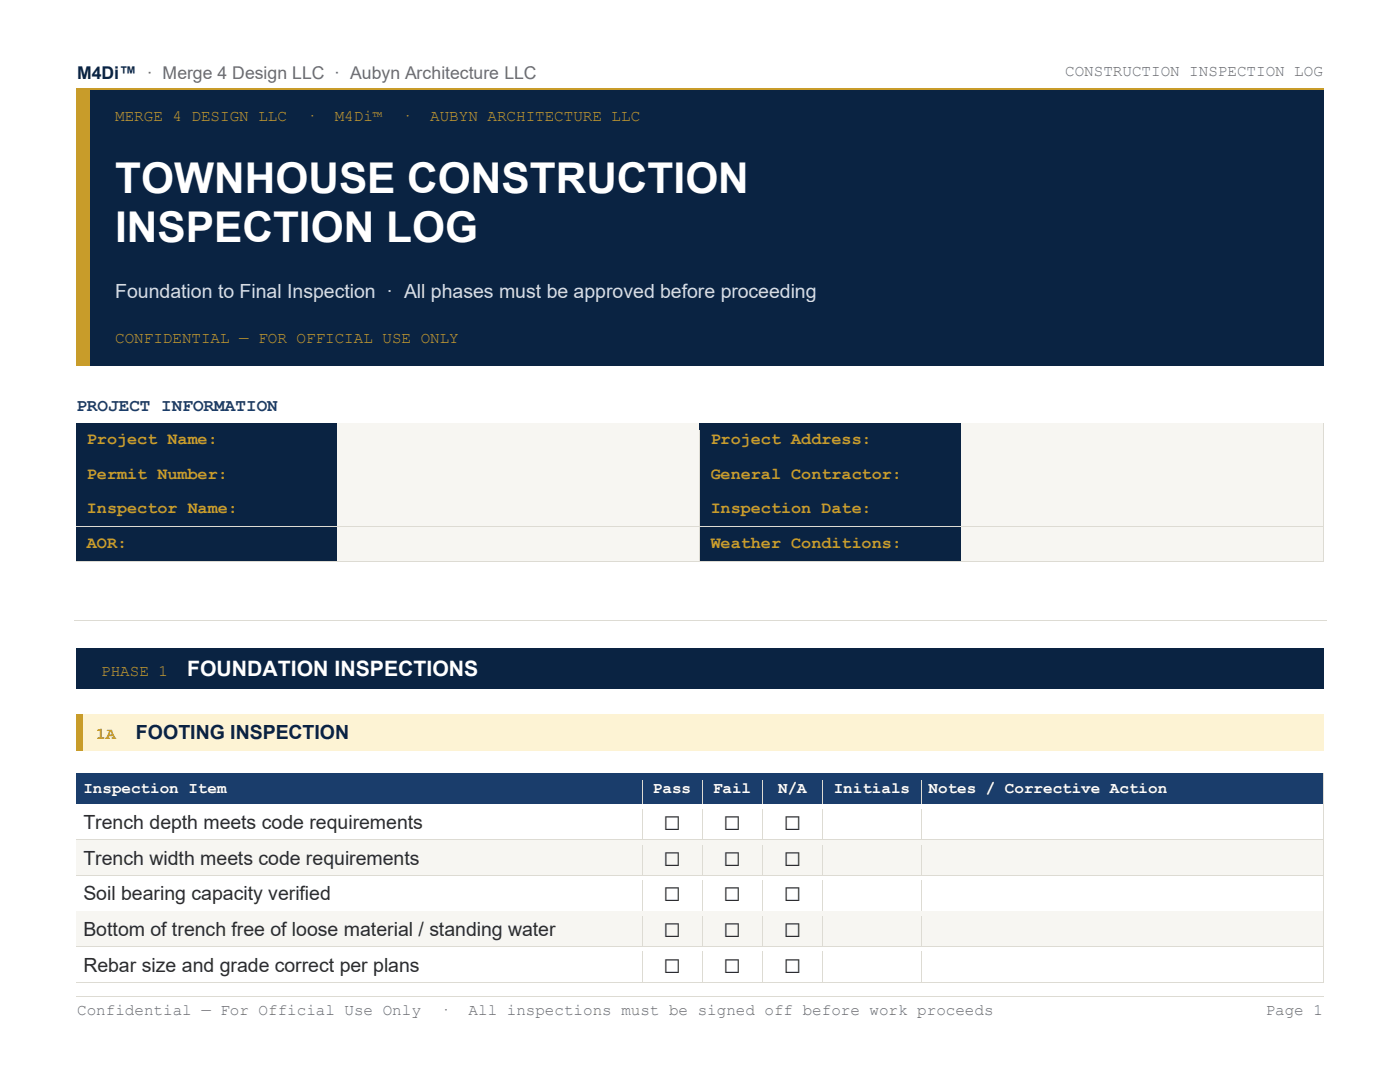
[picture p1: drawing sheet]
<svg xmlns="http://www.w3.org/2000/svg" width="279mm" height="216mm" viewBox="0 0 279 216" stroke-linecap="round" stroke-linejoin="round" font-family="sans-serif">
<defs><g id="words">
<g font-size="8.5" fill="#fff">
<text x="23" y="38.5">TOWNHOUSE CONSTRUCTION</text>
<text x="23" y="48.3">INSPECTION LOG</text>
</g>
<text font-size="4.2" fill="#fff" x="37.3" y="134.9">FOUNDATION INSPECTIONS</text>
<text font-size="3.9" fill="#d4dce8" x="23" y="59.5">Foundation to Final Inspection · All phases must be approved before proceeding</text>
<text font-size="3.9" fill="#0a2342" x="27.1" y="147.4">FOOTING INSPECTION</text>
<g font-size="3.9" fill="#2c2c30">
<text x="16.6" y="165.5">Trench depth meets code requirements</text>
<text x="132.5" y="165.6">☐</text>
<text x="144.5" y="165.6">☐</text>
<text x="156.5" y="165.6">☐</text>
<text x="16.6" y="172.6">Trench width meets code requirements</text>
<text x="132.5" y="172.8">☐</text>
<text x="144.5" y="172.8">☐</text>
<text x="156.5" y="172.8">☐</text>
<text x="16.6" y="179.7">Soil bearing capacity verified</text>
<text x="132.5" y="179.9">☐</text>
<text x="144.5" y="179.9">☐</text>
<text x="156.5" y="179.9">☐</text>
<text x="16.6" y="186.8">Bottom of trench free of loose material / standing water</text>
<text x="132.5" y="187">☐</text>
<text x="144.5" y="187">☐</text>
<text x="156.5" y="187">☐</text>
<text x="16.6" y="193.9">Rebar size and grade correct per plans</text>
<text x="132.5" y="194.1">☐</text>
<text x="144.5" y="194.1">☐</text>
<text x="156.5" y="194.1">☐</text>
</g>
<text font-size="3.5" fill="#0a2342" x="15.4" y="15.8">M4Di™ · Merge 4 Design LLC · Aubyn Architecture LLC</text>
<text font-size="3.5" fill="#1a3d6b" x="15.2" y="82.1">PROJECT INFORMATION</text>
<g font-size="3.3" fill="#c89c2a">
<text x="17.4" y="88.7">Project Name:</text>
<text x="141.8" y="88.7">Project Address:</text>
<text x="17.4" y="95.6">Permit Number:</text>
<text x="141.8" y="95.6">General Contractor:</text>
<text x="17.4" y="102.4">Inspector Name:</text>
<text x="141.8" y="102.4">Inspection Date:</text>
<text x="17.4" y="109.3">AOR:</text>
<text x="141.8" y="109.3">Weather Conditions:</text>
<text x="19.1" y="147.4">1A</text>
</g>
<g font-size="3.2" fill="#6b6b72">
<text x="212.6" y="15.1">CONSTRUCTION INSPECTION LOG</text>
<text x="15.4" y="202.5">Confidential — For Official Use Only</text>
<text x="87.8" y="202.5">·</text>
<text x="93.5" y="202.5">All inspections must be signed off before work proceeds</text>
<text x="252.6" y="202.5">Page 1</text>
</g>
<g font-size="3.2" fill="#c89c2a">
<text x="23" y="24.1">MERGE 4 DESIGN LLC</text>
<text x="61.1" y="24.1">·</text>
<text x="66.8" y="24.1">M4Di™</text>
<text x="80.1" y="24.1">·</text>
<text x="85.9" y="24.1">AUBYN ARCHITECTURE LLC</text>
<text x="23" y="68.4">CONFIDENTIAL — FOR OFFICIAL USE ONLY</text>
<text x="20.2" y="134.9">PHASE 1</text>
</g>
<g font-size="3.2" fill="#fff">
<text x="16.6" y="158.3">Inspection Item</text>
<text x="130.3" y="158.3">Pass</text>
<text x="142.3" y="158.3">Fail</text>
<text x="155.3" y="158.3">N/A</text>
<text x="166.4" y="158.3">Initials</text>
<text x="185.3" y="158.3">Notes / Corrective Action</text>
</g>
</g></defs>
<path d="M15.2 17.8h192.6" fill="none" stroke="#c89c2a" stroke-width=".34"/>
<path d="M207.8 17.6h.3v.3h-.3z" fill-rule="evenodd" fill="#c89c2a"/>
<path d="M208.1 17.8h56.1" fill="none" stroke="#c89c2a" stroke-width=".34"/>
<path d="M15.2 198.8h213.7" fill="none" stroke="#dddbd3" stroke-width=".2"/>
<path d="M229 198.8h35.2" fill="none" stroke="#dddbd3" stroke-width=".2"/>
<g fill="#c89c2a">
<path d="M15.2 21.5h2.9v47.9h-2.9z" fill-rule="evenodd"/>
<path d="M15.4 21.5h2.5v4h-2.5z" fill-rule="evenodd"/>
</g>
<g fill="#0a2342">
<path d="M18.1 17.9h246.1v55h-246.1z" fill-rule="evenodd"/>
<path d="M23 21.5h237.7v3.6h-237.7z" fill-rule="evenodd"/>
<path d="M23 25.1h237.7v5.5h-237.7z" fill-rule="evenodd"/>
<path d="M23 30.6h237.7v9.7h-237.7z" fill-rule="evenodd"/>
<path d="M23 40.3h237.7v9.7h-237.7z" fill-rule="evenodd"/>
<path d="M23 50h237.7v5.8h-237.7z" fill-rule="evenodd"/>
<path d="M23 55.8h237.7v4.5h-237.7z" fill-rule="evenodd"/>
<path d="M23 60.3h237.7v5.5h-237.7z" fill-rule="evenodd"/>
<path d="M23 65.8h237.7v3.6h-237.7z" fill-rule="evenodd"/>
</g>
<path d="M15.2 17.9h2.9v3.6h-2.9z" fill-rule="evenodd" fill="#c89c2a"/>
<path d="M18.1 17.9h246.1v3.6h-246.1z" fill-rule="evenodd" fill="#0a2342"/>
<path d="M15.2 69.4h2.9v3.5h-2.9z" fill-rule="evenodd" fill="#c89c2a"/>
<g fill="#0a2342">
<path d="M18.1 69.4h246.1v3.5h-246.1z" fill-rule="evenodd"/>
<path d="M15.2 84.5h52.1v6.9h-52.1z" fill-rule="evenodd"/>
<path d="M17.4 85.9h48.5v3.8h-48.5z" fill-rule="evenodd"/>
</g>
<g fill="#f7f6f2">
<path d="M67.3 84.5h72.4v6.9h-72.4z" fill-rule="evenodd"/>
<path d="M69.1 85.9h69.2v4.1h-69.2z" fill-rule="evenodd"/>
</g>
<g fill="#0a2342">
<path d="M139.7 84.5h52.1v6.9h-52.1z" fill-rule="evenodd"/>
<path d="M141.8 85.9h48.6v3.8h-48.6z" fill-rule="evenodd"/>
</g>
<g fill="#f7f6f2">
<path d="M191.8 84.5h72.4v6.9h-72.4z" fill-rule="evenodd"/>
<path d="M193.6 85.9h69.2v4.1h-69.2z" fill-rule="evenodd"/>
</g>
<path d="M15.2 84.5h52.1v1.4h-52.1z" fill-rule="evenodd" fill="#0a2342"/>
<path d="M67.3 84.5h72.4v1.4h-72.4z" fill-rule="evenodd" fill="#f7f6f2"/>
<path d="M139.7 84.5v1.4z" fill-rule="evenodd" fill="#dddbd3"/>
<path d="M139.7 84.5h52.1v1.4h-52.1z" fill-rule="evenodd" fill="#0a2342"/>
<path d="M191.8 84.5h72.3v1.4h-72.3z" fill-rule="evenodd" fill="#f7f6f2"/>
<path d="M264.2 84.5v1.4z" fill-rule="evenodd" fill="#dddbd3"/>
<path d="M15.2 90h52.1v1.4h-52.1z" fill-rule="evenodd" fill="#0a2342"/>
<path d="M67.3 90h72.4v1.4h-72.4z" fill-rule="evenodd" fill="#f7f6f2"/>
<path d="M139.7 90h52.1v1.4h-52.1z" fill-rule="evenodd" fill="#0a2342"/>
<path d="M139.7 85.9v5.5" fill="none" stroke="#dddbd3" stroke-width=".2"/>
<path d="M191.8 90h72.4v1.4h-72.4z" fill-rule="evenodd" fill="#f7f6f2"/>
<path d="M264.2 85.9v5.5" fill="none" stroke="#dddbd3" stroke-width=".2"/>
<g fill="#0a2342">
<path d="M15.2 91.4h52.1v6.8h-52.1z" fill-rule="evenodd"/>
<path d="M17.4 92.8h48.5v3.8h-48.5z" fill-rule="evenodd"/>
</g>
<g fill="#f7f6f2">
<path d="M67.3 91.4h72.4v6.8h-72.4z" fill-rule="evenodd"/>
<path d="M69.1 92.8h69.2v4h-69.2z" fill-rule="evenodd"/>
</g>
<g fill="#0a2342">
<path d="M139.7 91.4h52.1v6.8h-52.1z" fill-rule="evenodd"/>
<path d="M141.8 92.8h48.6v3.8h-48.6z" fill-rule="evenodd"/>
</g>
<g fill="#f7f6f2">
<path d="M191.8 91.4h72.4v6.8h-72.4z" fill-rule="evenodd"/>
<path d="M193.6 92.8h69.2v4h-69.2z" fill-rule="evenodd"/>
</g>
<path d="M15.2 91.4h52.1" fill="none" stroke="#dddbd3" stroke-width=".2"/>
<path d="M15.2 91.4h52.1v1.4h-52.1z" fill-rule="evenodd" fill="#0a2342"/>
<path d="M67.3 91.4l.1 1.4z" fill-rule="evenodd" fill="#f7f6f2"/>
<path d="M67.4 91.4h72.3" fill="none" stroke="#dddbd3" stroke-width=".2"/>
<path d="M67.4 91.4h72.3v1.4h-72.3z" fill-rule="evenodd" fill="#f7f6f2"/>
<path d="M139.7 91.4v1.4z" fill-rule="evenodd" fill="#dddbd3"/>
<path d="M139.7 91.4h52.1" fill="none" stroke="#dddbd3" stroke-width=".2"/>
<path d="M139.7 91.4h52.1v1.4h-52.1z" fill-rule="evenodd" fill="#0a2342"/>
<path d="M191.8 91.4v1.4z" fill-rule="evenodd" fill="#f7f6f2"/>
<path d="M191.8 91.4h72.3" fill="none" stroke="#dddbd3" stroke-width=".2"/>
<path d="M191.8 91.4h72.3v1.4h-72.3z" fill-rule="evenodd" fill="#f7f6f2"/>
<path d="M264.2 91.4v1.4z" fill-rule="evenodd" fill="#dddbd3"/>
<path d="M15.2 96.8h52.1v1.4h-52.1z" fill-rule="evenodd" fill="#0a2342"/>
<path d="M67.3 96.8h72.4v1.4h-72.4z" fill-rule="evenodd" fill="#f7f6f2"/>
<path d="M139.7 96.8h52.1v1.4h-52.1z" fill-rule="evenodd" fill="#0a2342"/>
<path d="M139.7 92.8v5.4" fill="none" stroke="#dddbd3" stroke-width=".2"/>
<path d="M191.8 96.8h72.4v1.4h-72.4z" fill-rule="evenodd" fill="#f7f6f2"/>
<path d="M264.2 92.8v5.4" fill="none" stroke="#dddbd3" stroke-width=".2"/>
<g fill="#0a2342">
<path d="M15.2 98.3h52.1v6.8h-52.1z" fill-rule="evenodd"/>
<path d="M17.4 99.7h48.5v3.7h-48.5z" fill-rule="evenodd"/>
</g>
<g fill="#f7f6f2">
<path d="M67.3 98.3h72.4v6.8h-72.4z" fill-rule="evenodd"/>
<path d="M69.1 99.7h69.2v4h-69.2z" fill-rule="evenodd"/>
</g>
<g fill="#0a2342">
<path d="M139.7 98.3h52.1v6.8h-52.1z" fill-rule="evenodd"/>
<path d="M141.8 99.7h48.6v3.7h-48.6z" fill-rule="evenodd"/>
</g>
<g fill="#f7f6f2">
<path d="M191.8 98.3h72.4v6.8h-72.4z" fill-rule="evenodd"/>
<path d="M193.6 99.7h69.2v4h-69.2z" fill-rule="evenodd"/>
</g>
<path d="M15.2 98.3h52.1" fill="none" stroke="#dddbd3" stroke-width=".2"/>
<path d="M15.2 98.3h52.1v1.3h-52.1z" fill-rule="evenodd" fill="#0a2342"/>
<path d="M67.3 98.3l.1 1.3z" fill-rule="evenodd" fill="#f7f6f2"/>
<path d="M67.4 98.3h72.3" fill="none" stroke="#dddbd3" stroke-width=".2"/>
<path d="M67.4 98.3h72.3v1.3h-72.3z" fill-rule="evenodd" fill="#f7f6f2"/>
<path d="M139.7 98.2v1.4z" fill-rule="evenodd" fill="#dddbd3"/>
<path d="M139.7 98.3h52.1" fill="none" stroke="#dddbd3" stroke-width=".2"/>
<path d="M139.7 98.3h52.1v1.3h-52.1z" fill-rule="evenodd" fill="#0a2342"/>
<path d="M191.8 98.3v1.3z" fill-rule="evenodd" fill="#f7f6f2"/>
<path d="M191.8 98.3h72.3" fill="none" stroke="#dddbd3" stroke-width=".2"/>
<path d="M191.8 98.3h72.3v1.3h-72.3z" fill-rule="evenodd" fill="#f7f6f2"/>
<path d="M264.2 98.2v1.4z" fill-rule="evenodd" fill="#dddbd3"/>
<path d="M15.2 103.7h52.1v1.4h-52.1z" fill-rule="evenodd" fill="#0a2342"/>
<path d="M67.3 103.7h72.4v1.4h-72.4z" fill-rule="evenodd" fill="#f7f6f2"/>
<path d="M139.7 103.7h52.1v1.4h-52.1z" fill-rule="evenodd" fill="#0a2342"/>
<path d="M139.7 99.6v5.5" fill="none" stroke="#dddbd3" stroke-width=".2"/>
<path d="M191.8 103.7h72.4v1.4h-72.4z" fill-rule="evenodd" fill="#f7f6f2"/>
<path d="M264.2 99.6v5.5" fill="none" stroke="#dddbd3" stroke-width=".2"/>
<g fill="#0a2342">
<path d="M15.2 105.1h52.1v6.9h-52.1z" fill-rule="evenodd"/>
<path d="M17.4 106.5h48.5v3.8h-48.5z" fill-rule="evenodd"/>
</g>
<g fill="#f7f6f2">
<path d="M67.3 105.1h72.4v6.9h-72.4z" fill-rule="evenodd"/>
<path d="M69.1 106.5h69.2v4.1h-69.2z" fill-rule="evenodd"/>
</g>
<g fill="#0a2342">
<path d="M139.7 105.1h52.1v6.9h-52.1z" fill-rule="evenodd"/>
<path d="M141.8 106.5h48.6v3.8h-48.6z" fill-rule="evenodd"/>
</g>
<g fill="#f7f6f2">
<path d="M191.8 105.1h72.4v6.9h-72.4z" fill-rule="evenodd"/>
<path d="M193.6 106.5h69.2v4.1h-69.2z" fill-rule="evenodd"/>
</g>
<path d="M15.2 105.2h52.1" fill="none" stroke="#dddbd3" stroke-width=".2"/>
<path d="M15.2 105.2h52.1v1.3h-52.1z" fill-rule="evenodd" fill="#0a2342"/>
<path d="M67.3 105.2l.1 1.3z" fill-rule="evenodd" fill="#f7f6f2"/>
<path d="M67.4 105.2h72.3" fill="none" stroke="#dddbd3" stroke-width=".2"/>
<path d="M67.4 105.2h72.3v1.3h-72.3z" fill-rule="evenodd" fill="#f7f6f2"/>
<path d="M139.7 105.1v1.4z" fill-rule="evenodd" fill="#dddbd3"/>
<path d="M139.7 105.2h52.1" fill="none" stroke="#dddbd3" stroke-width=".2"/>
<path d="M139.7 105.2h52.1v1.3h-52.1z" fill-rule="evenodd" fill="#0a2342"/>
<path d="M191.8 105.2v1.3z" fill-rule="evenodd" fill="#f7f6f2"/>
<path d="M191.8 105.2h72.3" fill="none" stroke="#dddbd3" stroke-width=".2"/>
<path d="M191.8 105.2h72.3v1.3h-72.3z" fill-rule="evenodd" fill="#f7f6f2"/>
<path d="M264.2 105.1v1.4z" fill-rule="evenodd" fill="#dddbd3"/>
<path d="M15.2 110.6h52.1v1.4h-52.1z" fill-rule="evenodd" fill="#0a2342"/>
<path d="M15.2 112h52.1" fill="none" stroke="#dddbd3" stroke-width=".2"/>
<path d="M67.3 110.6h72.4v1.4h-72.4z" fill-rule="evenodd" fill="#f7f6f2"/>
<path d="M67.4 112h72.3" fill="none" stroke="#dddbd3" stroke-width=".2"/>
<path d="M139.7 110.6h52.1v1.4h-52.1z" fill-rule="evenodd" fill="#0a2342"/>
<path d="M139.7 106.5v5.5" fill="none" stroke="#dddbd3" stroke-width=".2"/>
<path d="M139.7 112h52.1" fill="none" stroke="#dddbd3" stroke-width=".2"/>
<path d="M191.8 110.6h72.4v1.4h-72.4z" fill-rule="evenodd" fill="#f7f6f2"/>
<path d="M191.8 112h72.3M264.2 106.5v5.5" fill="none" stroke="#dddbd3" stroke-width=".2"/>
<path d="M14.7 123.8h250" fill="none" stroke="#dddbd3" stroke-width=".2"/>
<g fill="#0a2342">
<path d="M15.2 130.9h2.2v4.9h-2.2z" fill-rule="evenodd"/>
<path d="M15.4 130.9h1.8v4.1h-1.8z" fill-rule="evenodd"/>
<path d="M17.4 129.3h246.8v8.1h-246.8z" fill-rule="evenodd"/>
<path d="M20.2 130.9h241.9v4.9h-241.9z" fill-rule="evenodd"/>
<path d="M15.2 129.4h2.2v1.6h-2.2z" fill-rule="evenodd"/>
<path d="M17.4 129.4h246.8v1.6h-246.8z" fill-rule="evenodd"/>
<path d="M15.2 135.8h2.2v1.6h-2.2z" fill-rule="evenodd"/>
<path d="M17.4 135.8h246.8v1.6h-246.8z" fill-rule="evenodd"/>
</g>
<g fill="#c89c2a">
<path d="M15.2 143.8h1.4v4.6h-1.4z" fill-rule="evenodd"/>
<path d="M15.4 143.8h1.1v4.1h-1.1z" fill-rule="evenodd"/>
</g>
<g fill="#fdf3d4">
<path d="M16.6 142.6h247.6v7.1h-247.6z" fill-rule="evenodd"/>
<path d="M19.1 143.8h243.3v4.6h-243.3z" fill-rule="evenodd"/>
</g>
<path d="M15.2 142.6h1.4v1.2h-1.4z" fill-rule="evenodd" fill="#c89c2a"/>
<path d="M16.6 142.6h247.6v1.2h-247.6z" fill-rule="evenodd" fill="#fdf3d4"/>
<path d="M15.2 148.4h1.4v1.3h-1.4z" fill-rule="evenodd" fill="#c89c2a"/>
<path d="M16.7 148.4h247.5v1.3h-247.5z" fill-rule="evenodd" fill="#fdf3d4"/>
<g fill="#1a3d6b">
<path d="M15.2 154.4h112.9v6.1h-112.9z" fill-rule="evenodd"/>
<path d="M16.6 155.6h110.1v3.6h-110.1z" fill-rule="evenodd"/>
<path d="M128.2 154.4h11.9v6.1h-11.9z" fill-rule="evenodd"/>
<path d="M129.6 155.6h9.1v3.6h-9.1z" fill-rule="evenodd"/>
<path d="M140.1 154.4h12v6.1h-12z" fill-rule="evenodd"/>
<path d="M141.5 155.6h9.2v3.6h-9.2z" fill-rule="evenodd"/>
<path d="M152.1 154.4h12v6.1h-12z" fill-rule="evenodd"/>
<path d="M153.6 155.6h9.1v3.6h-9.1z" fill-rule="evenodd"/>
<path d="M164.2 154.4h19.7v6.1h-19.7z" fill-rule="evenodd"/>
<path d="M165.5 155.6h17v3.6h-17z" fill-rule="evenodd"/>
<path d="M183.9 154.4h80.3v6.1h-80.3z" fill-rule="evenodd"/>
<path d="M185.3 155.6h77.5v3.6h-77.5z" fill-rule="evenodd"/>
<path d="M15.2 154.4h112.9v1.2h-112.9z" fill-rule="evenodd"/>
</g>
<path d="M128.1 154.4l.1 1.2z" fill-rule="evenodd" fill="#dddbd3"/>
<path d="M128.1 154.4h12v1.2h-12z" fill-rule="evenodd" fill="#1a3d6b"/>
<path d="M140.1 154.4v1.2z" fill-rule="evenodd" fill="#dddbd3"/>
<path d="M140.1 154.4h12v1.2h-12z" fill-rule="evenodd" fill="#1a3d6b"/>
<path d="M152.1 154.4v1.2z" fill-rule="evenodd" fill="#dddbd3"/>
<path d="M152.1 154.4h12v1.2h-12z" fill-rule="evenodd" fill="#1a3d6b"/>
<path d="M164.1 154.4l.1 1.2z" fill-rule="evenodd" fill="#dddbd3"/>
<path d="M164.1 154.4h19.7v1.2h-19.7z" fill-rule="evenodd" fill="#1a3d6b"/>
<path d="M183.8 154.4l.1 1.2z" fill-rule="evenodd" fill="#dddbd3"/>
<path d="M183.8 154.4h80.3v1.2h-80.3z" fill-rule="evenodd" fill="#1a3d6b"/>
<path d="M264.2 154.4v1.2z" fill-rule="evenodd" fill="#dddbd3"/>
<g fill="#1a3d6b">
<path d="M15.2 159.3h112.9v1.2h-112.9z" fill-rule="evenodd"/>
<path d="M128.2 159.3h11.9v1.2h-11.9z" fill-rule="evenodd"/>
</g>
<path d="M128.1 155.6v4.9" fill="none" stroke="#dddbd3" stroke-width=".2"/>
<path d="M140.1 159.3h12v1.2h-12z" fill-rule="evenodd" fill="#1a3d6b"/>
<path d="M140.1 155.6v4.9" fill="none" stroke="#dddbd3" stroke-width=".2"/>
<path d="M152.2 159.3h11.9v1.2h-11.9z" fill-rule="evenodd" fill="#1a3d6b"/>
<path d="M152.1 155.6v4.9" fill="none" stroke="#dddbd3" stroke-width=".2"/>
<path d="M164.2 159.3h19.7v1.2h-19.7z" fill-rule="evenodd" fill="#1a3d6b"/>
<path d="M164.1 155.6v4.9" fill="none" stroke="#dddbd3" stroke-width=".2"/>
<path d="M183.9 159.3h80.3v1.2h-80.3z" fill-rule="evenodd" fill="#1a3d6b"/>
<path d="M183.9 155.6v4.9M264.2 155.6v4.9" fill="none" stroke="#dddbd3" stroke-width=".2"/>
<g fill="#fff">
<path d="M15.2 160.5h112.9v7.1h-112.9z" fill-rule="evenodd"/>
<path d="M16.6 161.8h110.1v4.5h-110.1z" fill-rule="evenodd"/>
<path d="M128.2 160.5h11.9v7.1h-11.9z" fill-rule="evenodd"/>
<path d="M129.6 161.5h9.1v5.1h-9.1z" fill-rule="evenodd"/>
<path d="M140.1 160.5h12v7.1h-12z" fill-rule="evenodd"/>
<path d="M141.5 161.5h9.2v5.1h-9.2z" fill-rule="evenodd"/>
<path d="M152.1 160.5h12v7.1h-12z" fill-rule="evenodd"/>
<path d="M153.6 161.5h9.1v5.1h-9.1z" fill-rule="evenodd"/>
<path d="M164.2 160.5h19.7v7.1h-19.7z" fill-rule="evenodd"/>
<path d="M165.5 162h17v4.1h-17z" fill-rule="evenodd"/>
<path d="M183.9 160.5h80.3v7.1h-80.3z" fill-rule="evenodd"/>
<path d="M185.3 162h77.5v4.1h-77.5z" fill-rule="evenodd"/>
</g>
<path d="M15.2 160.5h112.9" fill="none" stroke="#dddbd3" stroke-width=".2"/>
<path d="M15.2 160.6h112.9v.9h-112.9z" fill-rule="evenodd" fill="#fff"/>
<path d="M128.1 160.5l.1 1z" fill-rule="evenodd" fill="#dddbd3"/>
<path d="M128.2 160.5h11.9" fill="none" stroke="#dddbd3" stroke-width=".2"/>
<path d="M128.2 160.6h11.9v.9h-11.9z" fill-rule="evenodd" fill="#fff"/>
<path d="M140.1 160.5v1z" fill-rule="evenodd" fill="#dddbd3"/>
<path d="M140.1 160.5h12" fill="none" stroke="#dddbd3" stroke-width=".2"/>
<path d="M140.1 160.6h12v.9h-12z" fill-rule="evenodd" fill="#fff"/>
<path d="M152.1 160.5v1z" fill-rule="evenodd" fill="#dddbd3"/>
<path d="M152.1 160.5h12" fill="none" stroke="#dddbd3" stroke-width=".2"/>
<path d="M152.1 160.6h12v.9h-12z" fill-rule="evenodd" fill="#fff"/>
<path d="M164.1 160.5l.1 1z" fill-rule="evenodd" fill="#dddbd3"/>
<path d="M164.2 160.5h19.6" fill="none" stroke="#dddbd3" stroke-width=".2"/>
<path d="M164.2 160.6h19.6v.9h-19.6z" fill-rule="evenodd" fill="#fff"/>
<path d="M183.8 160.5l.1 1z" fill-rule="evenodd" fill="#dddbd3"/>
<path d="M183.9 160.5h80.2" fill="none" stroke="#dddbd3" stroke-width=".2"/>
<path d="M183.9 160.6h80.2v.9h-80.2z" fill-rule="evenodd" fill="#fff"/>
<path d="M264.2 160.5v1z" fill-rule="evenodd" fill="#dddbd3"/>
<g fill="#fff">
<path d="M15.2 166.6h112.9v1h-112.9z" fill-rule="evenodd"/>
<path d="M128.2 166.6h11.9v1h-11.9z" fill-rule="evenodd"/>
</g>
<path d="M128.1 161.5v6.1" fill="none" stroke="#dddbd3" stroke-width=".2"/>
<path d="M140.1 166.6h12v1h-12z" fill-rule="evenodd" fill="#fff"/>
<path d="M140.1 161.5v6.1" fill="none" stroke="#dddbd3" stroke-width=".2"/>
<path d="M152.2 166.6h11.9v1h-11.9z" fill-rule="evenodd" fill="#fff"/>
<path d="M152.1 161.5v6.1" fill="none" stroke="#dddbd3" stroke-width=".2"/>
<path d="M164.2 166.6h19.7v1h-19.7z" fill-rule="evenodd" fill="#fff"/>
<path d="M164.1 161.5v6.1" fill="none" stroke="#dddbd3" stroke-width=".2"/>
<path d="M183.9 166.6h80.3v1h-80.3z" fill-rule="evenodd" fill="#fff"/>
<path d="M183.9 161.5v6.1M264.2 161.5v6.1" fill="none" stroke="#dddbd3" stroke-width=".2"/>
<g fill="#f7f6f2">
<path d="M15.2 167.6h112.9v7.1h-112.9z" fill-rule="evenodd"/>
<path d="M16.6 168.9h110.1v4.5h-110.1z" fill-rule="evenodd"/>
<path d="M128.2 167.6h11.9v7.1h-11.9z" fill-rule="evenodd"/>
<path d="M129.6 168.6h9.1v5.1h-9.1z" fill-rule="evenodd"/>
<path d="M140.1 167.6h12v7.1h-12z" fill-rule="evenodd"/>
<path d="M141.5 168.6h9.2v5.1h-9.2z" fill-rule="evenodd"/>
<path d="M152.1 167.6h12v7.1h-12z" fill-rule="evenodd"/>
<path d="M153.6 168.6h9.1v5.1h-9.1z" fill-rule="evenodd"/>
<path d="M164.2 167.6h19.7v7.1h-19.7z" fill-rule="evenodd"/>
<path d="M165.5 169.1h17v4.1h-17z" fill-rule="evenodd"/>
<path d="M183.9 167.6h80.3v7.1h-80.3z" fill-rule="evenodd"/>
<path d="M185.3 169.1h77.5v4.1h-77.5z" fill-rule="evenodd"/>
</g>
<path d="M15.2 167.6h112.9" fill="none" stroke="#dddbd3" stroke-width=".2"/>
<path d="M15.2 167.6h112.9v1h-112.9z" fill-rule="evenodd" fill="#f7f6f2"/>
<path d="M128.1 167.6l.1 1z" fill-rule="evenodd" fill="#dddbd3"/>
<path d="M128.2 167.6h11.9" fill="none" stroke="#dddbd3" stroke-width=".2"/>
<path d="M128.2 167.6h11.9v1h-11.9z" fill-rule="evenodd" fill="#f7f6f2"/>
<path d="M140.1 167.6v1z" fill-rule="evenodd" fill="#dddbd3"/>
<path d="M140.1 167.6h12" fill="none" stroke="#dddbd3" stroke-width=".2"/>
<path d="M140.1 167.6h12v1h-12z" fill-rule="evenodd" fill="#f7f6f2"/>
<path d="M152.1 167.6v1z" fill-rule="evenodd" fill="#dddbd3"/>
<path d="M152.1 167.6h12" fill="none" stroke="#dddbd3" stroke-width=".2"/>
<path d="M152.1 167.6h12v1h-12z" fill-rule="evenodd" fill="#f7f6f2"/>
<path d="M164.1 167.6l.1 1z" fill-rule="evenodd" fill="#dddbd3"/>
<path d="M164.2 167.6h19.6" fill="none" stroke="#dddbd3" stroke-width=".2"/>
<path d="M164.2 167.6h19.6v1h-19.6z" fill-rule="evenodd" fill="#f7f6f2"/>
<path d="M183.8 167.6l.1 1z" fill-rule="evenodd" fill="#dddbd3"/>
<path d="M183.9 167.6h80.2" fill="none" stroke="#dddbd3" stroke-width=".2"/>
<path d="M183.9 167.6h80.2v1h-80.2z" fill-rule="evenodd" fill="#f7f6f2"/>
<path d="M264.2 167.6v1z" fill-rule="evenodd" fill="#dddbd3"/>
<g fill="#f7f6f2">
<path d="M15.2 173.7h112.9v1h-112.9z" fill-rule="evenodd"/>
<path d="M128.2 173.7h11.9v1h-11.9z" fill-rule="evenodd"/>
</g>
<path d="M128.1 168.6v6.1" fill="none" stroke="#dddbd3" stroke-width=".2"/>
<path d="M140.1 173.7h12v1h-12z" fill-rule="evenodd" fill="#f7f6f2"/>
<path d="M140.1 168.6v6.1" fill="none" stroke="#dddbd3" stroke-width=".2"/>
<path d="M152.2 173.7h11.9v1h-11.9z" fill-rule="evenodd" fill="#f7f6f2"/>
<path d="M152.1 168.6v6.1" fill="none" stroke="#dddbd3" stroke-width=".2"/>
<path d="M164.2 173.7h19.7v1h-19.7z" fill-rule="evenodd" fill="#f7f6f2"/>
<path d="M164.1 168.6v6.1" fill="none" stroke="#dddbd3" stroke-width=".2"/>
<path d="M183.9 173.7h80.3v1h-80.3z" fill-rule="evenodd" fill="#f7f6f2"/>
<path d="M183.9 168.6v6.1M264.2 168.6v6.1" fill="none" stroke="#dddbd3" stroke-width=".2"/>
<g fill="#fff">
<path d="M15.2 174.7h112.9v7.1h-112.9z" fill-rule="evenodd"/>
<path d="M16.6 176h110.1v4.5h-110.1z" fill-rule="evenodd"/>
<path d="M128.2 174.7h11.9v7.1h-11.9z" fill-rule="evenodd"/>
<path d="M129.6 175.7h9.1v5.1h-9.1z" fill-rule="evenodd"/>
<path d="M140.1 174.7h12v7.1h-12z" fill-rule="evenodd"/>
<path d="M141.5 175.7h9.2v5.1h-9.2z" fill-rule="evenodd"/>
<path d="M152.1 174.7h12v7.1h-12z" fill-rule="evenodd"/>
<path d="M153.6 175.7h9.1v5.1h-9.1z" fill-rule="evenodd"/>
<path d="M164.2 174.7h19.7v7.1h-19.7z" fill-rule="evenodd"/>
<path d="M165.5 176.2h17v4.1h-17z" fill-rule="evenodd"/>
<path d="M183.9 174.7h80.3v7.1h-80.3z" fill-rule="evenodd"/>
<path d="M185.3 176.2h77.5v4.1h-77.5z" fill-rule="evenodd"/>
</g>
<path d="M15.2 174.7h112.9" fill="none" stroke="#dddbd3" stroke-width=".2"/>
<path d="M15.2 174.7h112.9v1h-112.9z" fill-rule="evenodd" fill="#fff"/>
<path d="M128.1 174.7l.1 1z" fill-rule="evenodd" fill="#dddbd3"/>
<path d="M128.2 174.7h11.9" fill="none" stroke="#dddbd3" stroke-width=".2"/>
<path d="M128.2 174.7h11.9v1h-11.9z" fill-rule="evenodd" fill="#fff"/>
<path d="M140.1 174.7v1z" fill-rule="evenodd" fill="#dddbd3"/>
<path d="M140.1 174.7h12" fill="none" stroke="#dddbd3" stroke-width=".2"/>
<path d="M140.1 174.7h12v1h-12z" fill-rule="evenodd" fill="#fff"/>
<path d="M152.1 174.7v1z" fill-rule="evenodd" fill="#dddbd3"/>
<path d="M152.1 174.7h12" fill="none" stroke="#dddbd3" stroke-width=".2"/>
<path d="M152.1 174.7h12v1h-12z" fill-rule="evenodd" fill="#fff"/>
<path d="M164.1 174.7l.1 1z" fill-rule="evenodd" fill="#dddbd3"/>
<path d="M164.2 174.7h19.6" fill="none" stroke="#dddbd3" stroke-width=".2"/>
<path d="M164.2 174.7h19.6v1h-19.6z" fill-rule="evenodd" fill="#fff"/>
<path d="M183.8 174.7l.1 1z" fill-rule="evenodd" fill="#dddbd3"/>
<path d="M183.9 174.7h80.2" fill="none" stroke="#dddbd3" stroke-width=".2"/>
<path d="M183.9 174.7h80.2v1h-80.2z" fill-rule="evenodd" fill="#fff"/>
<path d="M264.2 174.7v1z" fill-rule="evenodd" fill="#dddbd3"/>
<g fill="#fff">
<path d="M15.2 180.8h112.9v1h-112.9z" fill-rule="evenodd"/>
<path d="M128.2 180.8h11.9v1h-11.9z" fill-rule="evenodd"/>
</g>
<path d="M128.1 175.7v6.1" fill="none" stroke="#dddbd3" stroke-width=".2"/>
<path d="M140.1 180.8h12v1h-12z" fill-rule="evenodd" fill="#fff"/>
<path d="M140.1 175.7v6.1" fill="none" stroke="#dddbd3" stroke-width=".2"/>
<path d="M152.2 180.8h11.9v1h-11.9z" fill-rule="evenodd" fill="#fff"/>
<path d="M152.1 175.7v6.1" fill="none" stroke="#dddbd3" stroke-width=".2"/>
<path d="M164.2 180.8h19.7v1h-19.7z" fill-rule="evenodd" fill="#fff"/>
<path d="M164.1 175.7v6.1" fill="none" stroke="#dddbd3" stroke-width=".2"/>
<path d="M183.9 180.8h80.3v1h-80.3z" fill-rule="evenodd" fill="#fff"/>
<path d="M183.9 175.7v6.1M264.2 175.7v6.1" fill="none" stroke="#dddbd3" stroke-width=".2"/>
<g fill="#f7f6f2">
<path d="M15.2 181.8h112.9v7.1h-112.9z" fill-rule="evenodd"/>
<path d="M16.6 183.1h110.1v4.5h-110.1z" fill-rule="evenodd"/>
<path d="M128.2 181.8h11.9v7.1h-11.9z" fill-rule="evenodd"/>
<path d="M129.6 182.8h9.1v5.2h-9.1z" fill-rule="evenodd"/>
<path d="M140.1 181.8h12v7.1h-12z" fill-rule="evenodd"/>
<path d="M141.5 182.8h9.2v5.2h-9.2z" fill-rule="evenodd"/>
<path d="M152.1 181.8h12v7.1h-12z" fill-rule="evenodd"/>
<path d="M153.6 182.8h9.1v5.2h-9.1z" fill-rule="evenodd"/>
<path d="M164.2 181.8h19.7v7.1h-19.7z" fill-rule="evenodd"/>
<path d="M165.5 183.3h17v4.1h-17z" fill-rule="evenodd"/>
<path d="M183.9 181.8h80.3v7.1h-80.3z" fill-rule="evenodd"/>
<path d="M185.3 183.3h77.5v4.1h-77.5z" fill-rule="evenodd"/>
</g>
<path d="M15.2 181.8h112.9" fill="none" stroke="#dddbd3" stroke-width=".2"/>
<path d="M15.2 181.9h112.9v.9h-112.9z" fill-rule="evenodd" fill="#f7f6f2"/>
<path d="M128.1 181.8l.1 1z" fill-rule="evenodd" fill="#dddbd3"/>
<path d="M128.2 181.8h11.9" fill="none" stroke="#dddbd3" stroke-width=".2"/>
<path d="M128.2 181.9h11.9v.9h-11.9z" fill-rule="evenodd" fill="#f7f6f2"/>
<path d="M140.1 181.8v1z" fill-rule="evenodd" fill="#dddbd3"/>
<path d="M140.1 181.8h12" fill="none" stroke="#dddbd3" stroke-width=".2"/>
<path d="M140.1 181.9h12v.9h-12z" fill-rule="evenodd" fill="#f7f6f2"/>
<path d="M152.1 181.8v1z" fill-rule="evenodd" fill="#dddbd3"/>
<path d="M152.1 181.8h12" fill="none" stroke="#dddbd3" stroke-width=".2"/>
<path d="M152.1 181.9h12v.9h-12z" fill-rule="evenodd" fill="#f7f6f2"/>
<path d="M164.1 181.8l.1 1z" fill-rule="evenodd" fill="#dddbd3"/>
<path d="M164.2 181.8h19.6" fill="none" stroke="#dddbd3" stroke-width=".2"/>
<path d="M164.2 181.9h19.6v.9h-19.6z" fill-rule="evenodd" fill="#f7f6f2"/>
<path d="M183.8 181.8l.1 1z" fill-rule="evenodd" fill="#dddbd3"/>
<path d="M183.9 181.8h80.2" fill="none" stroke="#dddbd3" stroke-width=".2"/>
<path d="M183.9 181.9h80.2v.9h-80.2z" fill-rule="evenodd" fill="#f7f6f2"/>
<path d="M264.2 181.8v1z" fill-rule="evenodd" fill="#dddbd3"/>
<g fill="#f7f6f2">
<path d="M15.2 188h112.9v.9h-112.9z" fill-rule="evenodd"/>
<path d="M128.2 188h11.9v.9h-11.9z" fill-rule="evenodd"/>
</g>
<path d="M128.1 182.8v6.1" fill="none" stroke="#dddbd3" stroke-width=".2"/>
<path d="M140.1 188h12v.9h-12z" fill-rule="evenodd" fill="#f7f6f2"/>
<path d="M140.1 182.8v6.1" fill="none" stroke="#dddbd3" stroke-width=".2"/>
<path d="M152.2 188h11.9v.9h-11.9z" fill-rule="evenodd" fill="#f7f6f2"/>
<path d="M152.1 182.8v6.1" fill="none" stroke="#dddbd3" stroke-width=".2"/>
<path d="M164.2 188h19.7v.9h-19.7z" fill-rule="evenodd" fill="#f7f6f2"/>
<path d="M164.1 182.8v6.1" fill="none" stroke="#dddbd3" stroke-width=".2"/>
<path d="M183.9 188h80.3v.9h-80.3z" fill-rule="evenodd" fill="#f7f6f2"/>
<path d="M183.9 182.8v6.1M264.2 182.8v6.1" fill="none" stroke="#dddbd3" stroke-width=".2"/>
<g fill="#fff">
<path d="M15.2 188.9h112.9v7.1h-112.9z" fill-rule="evenodd"/>
<path d="M16.6 190.2h110.1v4.5h-110.1z" fill-rule="evenodd"/>
<path d="M128.2 188.9h11.9v7.1h-11.9z" fill-rule="evenodd"/>
<path d="M129.6 189.9h9.1v5.2h-9.1z" fill-rule="evenodd"/>
<path d="M140.1 188.9h12v7.1h-12z" fill-rule="evenodd"/>
<path d="M141.5 189.9h9.2v5.2h-9.2z" fill-rule="evenodd"/>
<path d="M152.1 188.9h12v7.1h-12z" fill-rule="evenodd"/>
<path d="M153.6 189.9h9.1v5.2h-9.1z" fill-rule="evenodd"/>
<path d="M164.2 188.9h19.7v7.1h-19.7z" fill-rule="evenodd"/>
<path d="M165.5 190.4h17v4.1h-17z" fill-rule="evenodd"/>
<path d="M183.9 188.9h80.3v7.1h-80.3z" fill-rule="evenodd"/>
<path d="M185.3 190.4h77.5v4.1h-77.5z" fill-rule="evenodd"/>
</g>
<path d="M15.2 188.9h112.9" fill="none" stroke="#dddbd3" stroke-width=".2"/>
<path d="M15.2 189h112.9v.9h-112.9z" fill-rule="evenodd" fill="#fff"/>
<path d="M128.1 188.9l.1 1z" fill-rule="evenodd" fill="#dddbd3"/>
<path d="M128.2 188.9h11.9" fill="none" stroke="#dddbd3" stroke-width=".2"/>
<path d="M128.2 189h11.9v.9h-11.9z" fill-rule="evenodd" fill="#fff"/>
<path d="M140.1 188.9v1z" fill-rule="evenodd" fill="#dddbd3"/>
<path d="M140.1 188.9h12" fill="none" stroke="#dddbd3" stroke-width=".2"/>
<path d="M140.1 189h12v.9h-12z" fill-rule="evenodd" fill="#fff"/>
<path d="M152.1 188.9v1z" fill-rule="evenodd" fill="#dddbd3"/>
<path d="M152.1 188.9h12" fill="none" stroke="#dddbd3" stroke-width=".2"/>
<path d="M152.1 189h12v.9h-12z" fill-rule="evenodd" fill="#fff"/>
<path d="M164.1 188.9l.1 1z" fill-rule="evenodd" fill="#dddbd3"/>
<path d="M164.2 188.9h19.6" fill="none" stroke="#dddbd3" stroke-width=".2"/>
<path d="M164.2 189h19.6v.9h-19.6z" fill-rule="evenodd" fill="#fff"/>
<path d="M183.8 188.9l.1 1z" fill-rule="evenodd" fill="#dddbd3"/>
<path d="M183.9 188.9h80.2" fill="none" stroke="#dddbd3" stroke-width=".2"/>
<path d="M183.9 189h80.2v.9h-80.2z" fill-rule="evenodd" fill="#fff"/>
<path d="M264.2 188.9v1z" fill-rule="evenodd" fill="#dddbd3"/>
<path d="M15.2 195h112.9v1h-112.9z" fill-rule="evenodd" fill="#fff"/>
<path d="M15.2 196h112.9" fill="none" stroke="#dddbd3" stroke-width=".2"/>
<path d="M128.2 195h11.9v1h-11.9z" fill-rule="evenodd" fill="#fff"/>
<path d="M128.1 189.9v6.1" fill="none" stroke="#dddbd3" stroke-width=".2"/>
<path d="M128.2 196h11.9" fill="none" stroke="#dddbd3" stroke-width=".2"/>
<path d="M140.1 195h12v1h-12z" fill-rule="evenodd" fill="#fff"/>
<path d="M140.1 189.9v6.1" fill="none" stroke="#dddbd3" stroke-width=".2"/>
<path d="M140.1 196h12" fill="none" stroke="#dddbd3" stroke-width=".2"/>
<path d="M152.2 195h11.9v1h-11.9z" fill-rule="evenodd" fill="#fff"/>
<path d="M152.1 189.9v6.1" fill="none" stroke="#dddbd3" stroke-width=".2"/>
<path d="M152.1 196h12" fill="none" stroke="#dddbd3" stroke-width=".2"/>
<path d="M164.2 195h19.7v1h-19.7z" fill-rule="evenodd" fill="#fff"/>
<path d="M164.1 189.9v6.1" fill="none" stroke="#dddbd3" stroke-width=".2"/>
<path d="M164.2 196h19.6" fill="none" stroke="#dddbd3" stroke-width=".2"/>
<path d="M183.9 195h80.3v1h-80.3z" fill-rule="evenodd" fill="#fff"/>
<path d="M183.9 189.9v6.1" fill="none" stroke="#dddbd3" stroke-width=".2"/>
<path d="M183.9 196h80.2M264.2 189.9v6.1" fill="none" stroke="#dddbd3" stroke-width=".2"/>
<use href="#words"/>
</svg>
